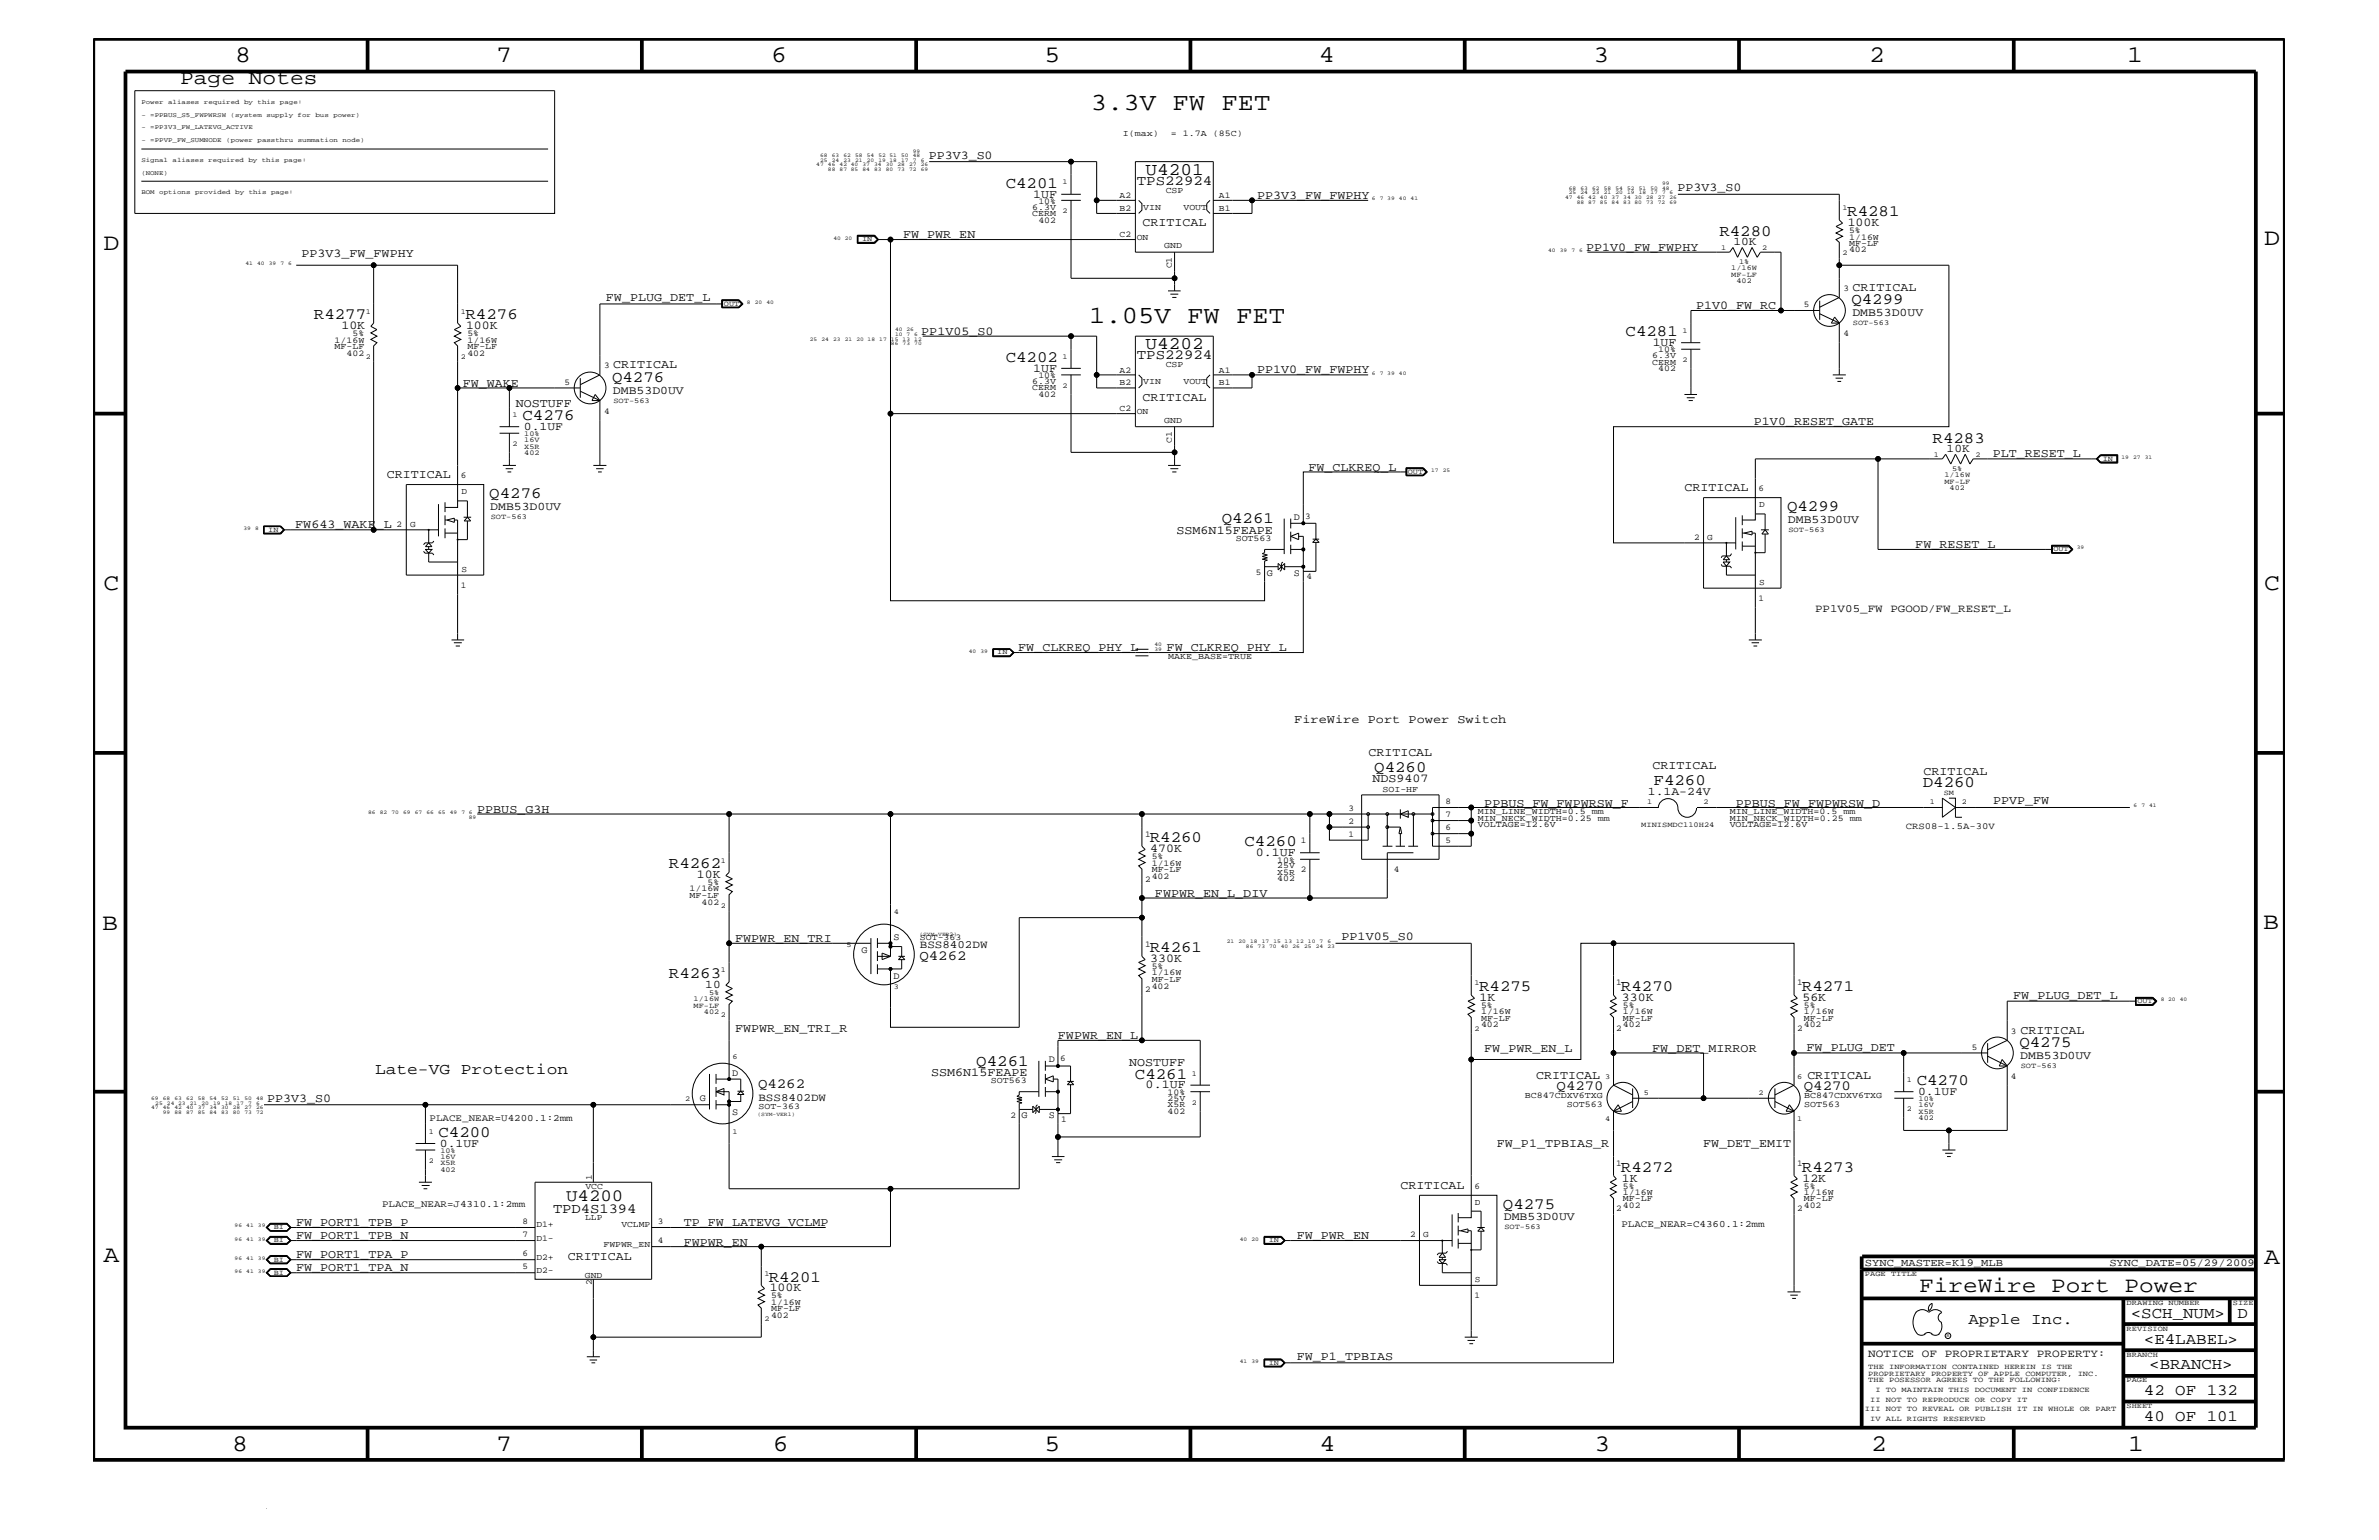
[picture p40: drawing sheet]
<svg xmlns="http://www.w3.org/2000/svg" width="432mm" height="279mm" viewBox="0 0 432 279" stroke-linecap="round" stroke-linejoin="round" font-family="sans-serif">
<defs><g id="words">
<g font-size="4.5">
<text x="198" y="20">3.3V FW FET</text>
<text x="197.7" y="58.6">1.05V FW FET</text>
</g>
<g font-size="4.3">
<text x="42.7" y="11.3">8</text>
<text x="90.1" y="11.3">7</text>
<text x="140" y="11.3">6</text>
<text x="189.6" y="11.3">5</text>
<text x="239.4" y="11.3">4</text>
<text x="289.2" y="11.3">3</text>
<text x="339.3" y="11.3">2</text>
<text x="386.1" y="11.3">1</text>
<text x="18.8" y="45.4">D</text>
<text x="411" y="44.4">D</text>
<text x="18.8" y="107.1">C</text>
<text x="411" y="107">C</text>
<text x="18.5" y="168.7">B</text>
<text x="410.8" y="168.5">B</text>
<text x="18.8" y="229.1">A</text>
<text x="411" y="229.4">A</text>
<text x="42.2" y="263.3">8</text>
<text x="90.1" y="263.3">7</text>
<text x="140.3" y="263.3">6</text>
<text x="189.6" y="263.3">5</text>
<text x="239.5" y="263.3">4</text>
<text x="289.4" y="263.3">3</text>
<text x="339.6" y="263.3">2</text>
<text x="386.2" y="263.3">1</text>
</g>
<text font-size="4" x="348.3" y="234.4">FireWire Port Power</text>
<text font-size="3.7" x="32.7" y="15.3">Page Notes</text>
<g font-size="3.2">
<text x="207.9" y="31.7">U4201</text>
<text x="207.9" y="63.4">U4202</text>
</g>
<text font-size="3.1" x="102.7" y="218">U4200</text>
<g font-size="2.9">
<text x="182.5" y="34.1">C4201</text>
<text x="335.3" y="39.2">R4281</text>
<text x="312.1" y="42.9">R4280</text>
<text x="57" y="57.9">R4277</text>
<text x="84.5" y="57.9">R4276</text>
<text x="336" y="55.2">Q4299</text>
<text x="182.5" y="65.6">C4202</text>
<text x="295.1" y="61">C4281</text>
<text x="111.1" y="69.3">Q4276</text>
<text x="94.8" y="76.2">C4276</text>
<text x="350.8" y="80.3">R4283</text>
<text x="88.8" y="90.4">Q4276</text>
<text x="221.7" y="94.9">Q4261</text>
<text x="324.4" y="92.7">Q4299</text>
<text x="249.4" y="140">Q4260</text>
<text x="300.1" y="142.4">F4260</text>
<text x="349" y="142.9">D4260</text>
<text x="208.7" y="152.9">R4260</text>
<text x="225.9" y="153.5">C4260</text>
<text x="121.4" y="157.5">R4262</text>
<text x="208.7" y="172.7">R4261</text>
<text x="121.4" y="177.5">R4263</text>
<text x="268.5" y="179.8">R4275</text>
<text x="294.2" y="179.8">R4270</text>
<text x="327.1" y="179.8">R4271</text>
<text x="366.5" y="190">Q4275</text>
<text x="68.1" y="194.8">Late-VG Protection</text>
<text x="177.2" y="193.4">Q4261</text>
<text x="206" y="195.8">C4261</text>
<text x="347.9" y="196.9">C4270</text>
<text x="79.6" y="206.3">C4200</text>
<text x="294.2" y="212.6">R4272</text>
<text x="327.1" y="212.6">R4273</text>
<text x="272.8" y="219.3">Q4275</text>
<text x="139.5" y="232.5">R4201</text>
<text x="386.8" y="239.1">&lt;SCH_NUM&gt;</text>
<text x="406.1" y="239.1">D</text>
<text x="357.3" y="240.2">Apple Inc.</text>
<text x="389.1" y="243.8">&lt;E4LABEL&gt;</text>
<text x="390.1" y="248.4">&lt;BRANCH&gt;</text>
<text x="389.1" y="253.2">42 OF 132</text>
<text x="389.1" y="257.8">40 OF 101</text>
</g>
<g font-size="2.5">
<text x="206.3" y="33.6">TPS22924</text>
<text x="206.3" y="65.2">TPS22924</text>
<text x="166.9" y="174.1">Q4262</text>
<text x="137.6" y="197.5">Q4262</text>
<text x="282.5" y="197.7">Q4270</text>
<text x="327.4" y="197.7">Q4270</text>
<text x="100.4" y="220">TPD4S1394</text>
</g>
<g font-size="2.2">
<text x="168.6" y="28.9">PP3V3_S0</text>
<text x="187.5" y="35.8">1UF</text>
<text x="304.5" y="34.7">PP3V3_S0</text>
<text x="207.4" y="41.1">CRITICAL</text>
<text x="228.2" y="36.2">PP3V3_FW_FWPHY</text>
<text x="335.4" y="40.9">100K</text>
<text x="54.7" y="46.7">PP3V3_FW_FWPHY</text>
<text x="163.9" y="43.2">FW_PWR_EN</text>
<text x="287.9" y="45.5">PP1V0_FW_FWPHY</text>
<text x="336.3" y="52.8">CRITICAL</text>
<text x="62" y="59.7">10K</text>
<text x="84.6" y="59.7">100K</text>
<text x="110" y="54.6">FW_PLUG_DET_L</text>
<text x="307.8" y="56.1">P1V0_FW_RC</text>
<text x="167.2" y="60.7">PP1V05_S0</text>
<text x="300" y="62.8">1UF</text>
<text x="84" y="70.1">FW_WAKE</text>
<text x="111.3" y="66.8">CRITICAL</text>
<text x="187.5" y="67.4">1UF</text>
<text x="228.2" y="67.8">PP1V0_FW_FWPHY</text>
<text x="93.6" y="73.9">NOSTUFF</text>
<text x="207.4" y="72.7">CRITICAL</text>
<text x="318.3" y="77.2">P1V0_RESET_GATE</text>
<text x="361.7" y="83">PLT_RESET_L</text>
<text x="70.2" y="86.8">CRITICAL</text>
<text x="237.5" y="85.4">FW_CLKREQ_L</text>
<text x="305.8" y="89.1">CRITICAL</text>
<text x="53.6" y="95.9">FW643_WAKE_L</text>
<text x="213.5" y="96.9">SSM6N15FEAPE</text>
<text x="347.6" y="99.4">FW_RESET_L</text>
<text x="184.8" y="118.1">FW_CLKREQ_PHY_L</text>
<text x="211.8" y="118.1">FW_CLKREQ_PHY_L</text>
<text x="234.9" y="131.3">FireWire Port Power Switch</text>
<text x="248.4" y="137.2">CRITICAL</text>
<text x="249.1" y="141.8">NDS9407</text>
<text x="299.9" y="139.5">CRITICAL</text>
<text x="349.1" y="140.7">CRITICAL</text>
<text x="86.6" y="147.4">PPBUS_G3H</text>
<text x="269.4" y="146.3">PPBUS_FW_FWPWRSW_F</text>
<text x="315" y="146.3">PPBUS_FW_FWPWRSW_D</text>
<text x="361.8" y="145.9">PPVP_FW</text>
<text x="208.8" y="154.6">470K</text>
<text x="227.9" y="155.3">0.1UF</text>
<text x="126.5" y="159.3">10K</text>
<text x="209.6" y="162.7">FWPWR_EN_L_DIV</text>
<text x="133.4" y="170.9">FWPWR_EN_TRI</text>
<text x="243.5" y="170.6">PP1V05_S0</text>
<text x="208.8" y="174.5">330K</text>
<text x="268.6" y="181.6">1K</text>
<text x="294.4" y="181.6">330K</text>
<text x="327.2" y="181.6">56K</text>
<text x="365.4" y="181.2">FW_PLUG_DET_L</text>
<text x="133.4" y="187.3">FWPWR_EN_TRI_R</text>
<text x="192" y="188.5">FWPWR_EN_L</text>
<text x="269.4" y="190.8">FW_PWR_EN_L</text>
<text x="299.9" y="190.8">FW_DET_MIRROR</text>
<text x="327.9" y="190.6">FW_PLUG_DET</text>
<text x="366.7" y="187.6">CRITICAL</text>
<text x="169" y="195.3">SSM6N15FEAPE</text>
<text x="205" y="193.4">NOSTUFF</text>
<text x="207.9" y="197.5">0.1UF</text>
<text x="278.8" y="195.8">CRITICAL</text>
<text x="328" y="195.8">CRITICAL</text>
<text x="48.5" y="200">PP3V3_S0</text>
<text x="271.7" y="208.1">FW_P1_TPBIAS_R</text>
<text x="309.1" y="208.1">FW_DET_EMIT</text>
<text x="254.2" y="215.7">CRITICAL</text>
<text x="294.4" y="214.4">1K</text>
<text x="327.2" y="214.4">12K</text>
<text x="53.8" y="224.8">FW_PORT1_TPB_N</text>
<text x="53.8" y="222.4">FW_PORT1_TPB_P</text>
<text x="124.1" y="226">FWPWR_EN</text>
<text x="124.1" y="222.4">TP_FW_LATEVG_VCLMP</text>
<text x="235.4" y="224.8">FW_PWR_EN</text>
<text x="53.8" y="228.3">FW_PORT1_TPA_P</text>
<text x="53.8" y="230.7">FW_PORT1_TPA_N</text>
<text x="103.1" y="228.5">CRITICAL</text>
<text x="139.7" y="234.3">100K</text>
<text x="235.4" y="246.8">FW_P1_TPBIAS</text>
</g>
<g font-size="2.1">
<text x="314.6" y="44.5">10K</text>
<text x="336.2" y="57.3">DMB53D0UV</text>
<text x="111.3" y="71.5">DMB53D0UV</text>
<text x="95.1" y="78">0.1UF</text>
<text x="353.3" y="82">10K</text>
<text x="89" y="92.6">DMB53D0UV</text>
<text x="324.5" y="94.9">DMB53D0UV</text>
<text x="299.1" y="144.2">1.1A-24V</text>
<text x="128" y="179.2">10</text>
<text x="366.7" y="192.1">DMB53D0UV</text>
<text x="348.1" y="198.7">0.1UF</text>
<text x="79.8" y="208.1">0.1UF</text>
<text x="273" y="221.4">DMB53D0UV</text>
</g>
<g font-size="2">
<text x="329.4" y="111">PP1V05_FW PGOOD/FW_RESET_L</text>
<text x="167" y="172.1">BSS8402DW</text>
<text x="137.7" y="199.7">BSS8402DW</text>
<text x="339.1" y="246.2">NOTICE OF PROPRIETARY PROPERTY:</text>
</g>
<g font-size="1.9">
<text x="338.5" y="229.7">SYNC_MASTER=K19_MLB</text>
<text x="382.9" y="229.7">SYNC_DATE=05/29/2009</text>
</g>
<g font-size="1.8">
<text x="234.8" y="94.3">D</text>
<text x="229.9" y="104.5">G</text>
<text x="234.8" y="104.5">S</text>
<text x="156.3" y="172.9">G</text>
<text x="162.2" y="170.5">S</text>
<text x="162.2" y="177.6">D</text>
<text x="132.9" y="195.2">D</text>
<text x="190.4" y="192.7">D</text>
<text x="78" y="203.3">PLACE_NEAR=U4200.1:2mm</text>
<text x="127" y="199.8">G</text>
<text x="132.9" y="202.2">S</text>
<text x="185.4" y="202.9">G</text>
<text x="190.4" y="202.9">S</text>
<text x="69.3" y="219">PLACE_NEAR=J4310.1:2mm</text>
<text x="294.3" y="222.6">PLACE_NEAR=C4360.1:2mm</text>
</g>
<text font-size="1.7" x="345.9" y="150.4">CRS08-1.5A-30V</text>
<g font-size="1.6">
<text x="203.8" y="24.7">I(max)</text>
<text x="212.5" y="24.7">= 1.7A (85C)</text>
<text x="203.2" y="35.9">A2</text>
<text x="211.6" y="35">CSP</text>
<text x="221.2" y="35.9">A1</text>
<text x="187.4" y="39.2">CERM</text>
<text x="187.4" y="38">6.3V</text>
<text x="188.5" y="36.9">10%</text>
<text x="188.5" y="40.4">402</text>
<text x="203.2" y="38.3">B2</text>
<text x="207.5" y="38">VIN</text>
<text x="214.8" y="38">VOUT</text>
<text x="221.2" y="38.3">B1</text>
<text x="203.2" y="43">C2</text>
<text x="206.3" y="43.5">ON</text>
<text x="211.3" y="45.1">GND</text>
<text x="335.6" y="43.5">1/16W</text>
<text x="335.6" y="44.6">MF-LF</text>
<text x="335.6" y="42.3">5%</text>
<text x="335.6" y="45.7">402</text>
<text x="212.7" y="48.7" transform="rotate(-90 212.7 48.7)">C1</text>
<text x="334.6" y="52.8">3</text>
<text x="327.4" y="55.7">5</text>
<text x="60.7" y="62.2">1/16W</text>
<text x="60.7" y="63.4">MF-LF</text>
<text x="62.9" y="64.5">402</text>
<text x="64" y="61">5%</text>
<text x="84.8" y="61">5%</text>
<text x="84.8" y="62.2">1/16W</text>
<text x="84.8" y="63.4">MF-LF</text>
<text x="84.8" y="64.5">402</text>
<text x="299.9" y="65">6.3V</text>
<text x="301" y="64">10%</text>
<text x="334.6" y="61">4</text>
<text x="102.4" y="69.8">5</text>
<text x="109.6" y="66.8">3</text>
<text x="187.4" y="70.8">CERM</text>
<text x="187.4" y="69.6">6.3V</text>
<text x="188.5" y="68.6">10%</text>
<text x="188.5" y="72">402</text>
<text x="203.2" y="67.6">A2</text>
<text x="203.2" y="69.9">B2</text>
<text x="207.5" y="69.6">VIN</text>
<text x="211.6" y="66.7">CSP</text>
<text x="214.8" y="69.6">VOUT</text>
<text x="221.2" y="67.6">A1</text>
<text x="221.2" y="69.9">B1</text>
<text x="299.9" y="66.2">CERM</text>
<text x="301" y="67.3">402</text>
<text x="109.6" y="75">4</text>
<text x="203.2" y="74.6">C2</text>
<text x="206.3" y="75">ON</text>
<text x="211.3" y="76.7">GND</text>
<text x="212.7" y="80.3" transform="rotate(-90 212.7 80.3)">C1</text>
<text x="83.7" y="86.8">6</text>
<text x="83.7" y="89.7">D</text>
<text x="319.2" y="89.1">6</text>
<text x="72" y="95.5">2</text>
<text x="74.4" y="95.5">G</text>
<text x="236.9" y="94.2">3</text>
<text x="319.3" y="92.1">D</text>
<text x="224.3" y="98.2">SOT563</text>
<text x="307.5" y="97.9">2</text>
<text x="309.9" y="97.9">G</text>
<text x="83.7" y="106.6">1</text>
<text x="83.7" y="103.7">S</text>
<text x="227.9" y="104.3">5</text>
<text x="237.2" y="105">4</text>
<text x="319.3" y="106.1">S</text>
<text x="319.2" y="109">1</text>
<text x="212" y="119.6">MAKE_BASE=TRUE</text>
<text x="250.9" y="143.6">SOI-HF</text>
<text x="244.8" y="149.5">2</text>
<text x="244.8" y="147.1">3</text>
<text x="262.4" y="148.3">7</text>
<text x="262.4" y="145.9">8</text>
<text x="268.2" y="147.7">MIN_LINE_WIDTH=0.5 mm</text>
<text x="268.2" y="148.9">MIN_NECK_WIDTH=0.25 mm</text>
<text x="313.9" y="148.9">MIN_NECK_WIDTH=0.25 mm</text>
<text x="313.9" y="147.7">MIN_LINE_WIDTH=0.5 mm</text>
<text x="207.9" y="151.8">1</text>
<text x="209" y="155.9">5%</text>
<text x="236.1" y="152.9">1</text>
<text x="244.8" y="151.8">1</text>
<text x="262.4" y="152.9">5</text>
<text x="262.4" y="150.7">6</text>
<text x="268.2" y="150.1">VOLTAGE=12.6V</text>
<text x="313.9" y="150.1">VOLTAGE=12.6V</text>
<text x="125.1" y="161.7">1/16W</text>
<text x="128.4" y="160.6">5%</text>
<text x="207.9" y="160">2</text>
<text x="209" y="158.3">MF-LF</text>
<text x="209" y="157.1">1/16W</text>
<text x="209" y="159.5">402</text>
<text x="231.8" y="156.5">10%</text>
<text x="231.8" y="158.7">X5R</text>
<text x="231.8" y="157.5">25V</text>
<text x="231.8" y="159.9">402</text>
<text x="236.1" y="158.3">2</text>
<text x="253" y="158.3">4</text>
<text x="125.1" y="162.9">MF-LF</text>
<text x="127.3" y="164.1">402</text>
<text x="167" y="170.5">SOT-363</text>
<text x="207.9" y="171.7">1</text>
<text x="207.9" y="179.9">2</text>
<text x="209" y="177">1/16W</text>
<text x="209" y="178.2">MF-LF</text>
<text x="209" y="179.4">402</text>
<text x="209" y="175.8">5%</text>
<text x="293.4" y="178.8">1</text>
<text x="326.2" y="178.8">1</text>
<text x="268.8" y="184">1/16W</text>
<text x="268.8" y="185.2">MF-LF</text>
<text x="268.8" y="182.8">5%</text>
<text x="294.6" y="185.2">MF-LF</text>
<text x="294.6" y="182.8">5%</text>
<text x="294.6" y="184">1/16W</text>
<text x="327.4" y="184">1/16W</text>
<text x="327.4" y="182.8">5%</text>
<text x="327.4" y="185.2">MF-LF</text>
<text x="268.8" y="186.4">402</text>
<text x="293.4" y="187">2</text>
<text x="294.6" y="186.4">402</text>
<text x="326.2" y="187">2</text>
<text x="327.4" y="186.4">402</text>
<text x="357.9" y="190.4">5</text>
<text x="365" y="187.6">3</text>
<text x="179.8" y="196.5">SOT563</text>
<text x="192.4" y="192.6">6</text>
<text x="365" y="195.8">4</text>
<text x="137.7" y="201.3">SOT-363</text>
<text x="183.4" y="202.8">2</text>
<text x="192.6" y="203.5">1</text>
<text x="211.9" y="202">402</text>
<text x="211.9" y="199.8">25V</text>
<text x="211.9" y="200.9">X5R</text>
<text x="211.9" y="198.7">10%</text>
<text x="276.8" y="199.2">BC847CDXV6TXG</text>
<text x="284.4" y="200.8">SOT563</text>
<text x="327.5" y="200.8">SOT563</text>
<text x="327.5" y="199.2">BC847CDXV6TXG</text>
<text x="106.3" y="215.7">VCC</text>
<text x="107.4" y="214.2" transform="rotate(-90 107.4 214.2)">1</text>
<text x="267.6" y="215.7">6</text>
<text x="293.4" y="211.5">1</text>
<text x="294.6" y="215.7">5%</text>
<text x="326.2" y="211.5">1</text>
<text x="327.4" y="215.7">5%</text>
<text x="106.2" y="221.4">LLP</text>
<text x="267.7" y="218.6">D</text>
<text x="293.4" y="219.7">2</text>
<text x="294.6" y="218">MF-LF</text>
<text x="294.6" y="219.1">402</text>
<text x="294.6" y="216.9">1/16W</text>
<text x="326.2" y="219.7">2</text>
<text x="327.4" y="216.9">1/16W</text>
<text x="327.4" y="218">MF-LF</text>
<text x="327.4" y="219.1">402</text>
<text x="94.8" y="224.5">7</text>
<text x="94.8" y="222.1">8</text>
<text x="94.8" y="228">6</text>
<text x="97.4" y="225.1">D1-</text>
<text x="97.4" y="222.7">D1+</text>
<text x="109.6" y="226.2">FWPWR_EN</text>
<text x="112.8" y="222.7">VCLMP</text>
<text x="119.4" y="225.6">4</text>
<text x="119.4" y="222.1">3</text>
<text x="255.9" y="224.5">2</text>
<text x="258.3" y="224.5">G</text>
<text x="94.8" y="230.3">5</text>
<text x="97.4" y="230.9">D2-</text>
<text x="97.4" y="228.5">D2+</text>
<text x="106.2" y="231.8">GND</text>
<text x="107.4" y="233.1" transform="rotate(-90 107.4 233.1)">2</text>
<text x="267.7" y="232.6">S</text>
<text x="140" y="239.1">402</text>
<text x="140" y="237.9">MF-LF</text>
<text x="140" y="236.8">1/16W</text>
<text x="140" y="235.6">5%</text>
<text x="267.6" y="235.5">1</text>
</g>
<g font-size="1.4">
<text x="192.9" y="33.5">1</text>
<text x="192.9" y="38.7">2</text>
<text x="334.4" y="38.1">1</text>
<text x="156.5" y="43.8">IN</text>
<text x="312.4" y="45.4">1</text>
<text x="315.6" y="47.9">1%</text>
<text x="319.9" y="45.4">2</text>
<text x="334.4" y="46.3">2</text>
<text x="314.2" y="50.2">MF-LF</text>
<text x="314.2" y="49.1">1/16W</text>
<text x="315.2" y="51.4">402</text>
<text x="66.4" y="56.9">1</text>
<text x="83.7" y="56.9">1</text>
<text x="131.4" y="55.5">OUT</text>
<text x="336.3" y="59">SOT-563</text>
<text x="66.4" y="65.1">2</text>
<text x="83.7" y="65.1">2</text>
<text x="192.9" y="65.1">1</text>
<text x="305.4" y="60.4">1</text>
<text x="305.4" y="65.6">2</text>
<text x="192.9" y="70.4">2</text>
<text x="93" y="75.6">1</text>
<text x="111.3" y="73.1">SOT-563</text>
<text x="93" y="80.9">2</text>
<text x="95.2" y="82.6">402</text>
<text x="95.2" y="81.4">X5R</text>
<text x="95.2" y="80.2">16V</text>
<text x="95.2" y="79.2">10%</text>
<text x="351" y="82.9">1</text>
<text x="358.6" y="82.9">2</text>
<text x="381.7" y="83.6">IN</text>
<text x="255.5" y="86">OUT</text>
<text x="352.9" y="86.6">1/16W</text>
<text x="352.9" y="87.7">MF-LF</text>
<text x="353.9" y="88.8">402</text>
<text x="354.3" y="85.4">5%</text>
<text x="89.1" y="94.2">SOT-563</text>
<text x="48.7" y="96.5">IN</text>
<text x="324.6" y="96.5">SOT-563</text>
<text x="372.7" y="100">OUT</text>
<text x="181" y="118.7">IN</text>
<text x="299" y="145.9">1</text>
<text x="309.2" y="145.9">2</text>
<text x="350.3" y="145.9">1</text>
<text x="352.8" y="144.2">SM</text>
<text x="356.1" y="145.9">2</text>
<text x="297.9" y="150.1">MINISMDC110H24</text>
<text x="130.8" y="156.5">1</text>
<text x="130.8" y="164.7">2</text>
<text x="162.2" y="165.9">4</text>
<text x="153.7" y="171.7">5</text>
<text x="130.8" y="176.4">1</text>
<text x="162.2" y="179.4">3</text>
<text x="267.6" y="178.8">1</text>
<text x="125.9" y="182.8">MF-LF</text>
<text x="125.9" y="181.6">1/16W</text>
<text x="127.8" y="184">402</text>
<text x="128.7" y="180.5">5%</text>
<text x="130.8" y="184.6">2</text>
<text x="387.9" y="182.1">OUT</text>
<text x="267.6" y="187">2</text>
<text x="132.9" y="192.2">6</text>
<text x="216.3" y="195.2">1</text>
<text x="291.3" y="195.8">3</text>
<text x="326.2" y="195.8">6</text>
<text x="346.1" y="196.3">1</text>
<text x="366.8" y="193.7">SOT-563</text>
<text x="124.4" y="199.8">2</text>
<text x="216.3" y="200.4">2</text>
<text x="291.3" y="203.4">4</text>
<text x="298.4" y="198.7">5</text>
<text x="319.2" y="198.7">2</text>
<text x="326.2" y="203.4">1</text>
<text x="346.1" y="201.6">2</text>
<text x="348.2" y="200.9">16V</text>
<text x="348.2" y="202">X5R</text>
<text x="348.2" y="203.2">402</text>
<text x="348.2" y="199.8">10%</text>
<text x="77.8" y="205.7">1</text>
<text x="79.9" y="209.2">10%</text>
<text x="132.9" y="205.7">1</text>
<text x="77.8" y="210.9">2</text>
<text x="79.9" y="210.3">16V</text>
<text x="79.9" y="211.4">X5R</text>
<text x="79.9" y="212.6">402</text>
<text x="49.7" y="225.4">BI</text>
<text x="49.7" y="223">BI</text>
<text x="230.3" y="225.4">IN</text>
<text x="273" y="223">SOT-563</text>
<text x="49.7" y="231.3">BI</text>
<text x="49.7" y="228.9">BI</text>
<text x="138.8" y="231.5">1</text>
<text x="338.5" y="231.5">PAGE</text>
<text x="343.2" y="231.5">TITLE</text>
<text x="138.8" y="239.7">2</text>
<text x="386" y="236.8">DRAWING</text>
<text x="393.6" y="236.8">NUMBER</text>
<text x="405.3" y="236.8">SIZE</text>
<text x="386" y="241.4">REVISION</text>
<text x="230.3" y="247.7">IN</text>
<text x="339.1" y="250.8">THE</text>
<text x="339.1" y="248.4">THE</text>
<text x="339.1" y="249.6">PROPRIETARY</text>
<text x="342.9" y="250.8">POSESSOR</text>
<text x="342.9" y="248.4">INFORMATION</text>
<text x="350.5" y="249.6">PROPERTY</text>
<text x="351.4" y="250.8">AGREES</text>
<text x="354.3" y="248.4">CONTAINED</text>
<text x="358.1" y="250.8">TO</text>
<text x="359.1" y="249.6">OF</text>
<text x="360.9" y="250.8">THE</text>
<text x="361.9" y="249.6">APPLE</text>
<text x="363.8" y="248.4">HEREIN</text>
<text x="364.7" y="250.8">FOLLOWING:</text>
<text x="367.6" y="249.6">COMPUTER,</text>
<text x="370.5" y="248.4">IS</text>
<text x="373.3" y="248.4">THE</text>
<text x="377.1" y="249.6">INC.</text>
<text x="386" y="246.2">BRANCH</text>
<text x="386" y="250.8">PAGE</text>
<text x="338.5" y="256.1">III</text>
<text x="339.4" y="257.8">IV ALL</text>
<text x="339.4" y="254.3">II</text>
<text x="340.4" y="252.6">I</text>
<text x="342.3" y="252.6">TO</text>
<text x="342.3" y="254.3">NOT</text>
<text x="342.3" y="256.1">NOT</text>
<text x="345.1" y="252.6">MAINTAIN</text>
<text x="346.1" y="257.8">RIGHTS</text>
<text x="346.1" y="254.3">TO</text>
<text x="346.1" y="256.1">TO</text>
<text x="349" y="254.3">REPRODUCE</text>
<text x="349" y="256.1">REVEAL</text>
<text x="352.7" y="257.8">RESERVED</text>
<text x="353.7" y="252.6">THIS</text>
<text x="355.6" y="256.1">OR</text>
<text x="358.4" y="252.6">DOCUMENT</text>
<text x="358.5" y="254.3">OR</text>
<text x="358.5" y="256.1">PUBLISH</text>
<text x="361.3" y="254.3">COPY</text>
<text x="366.1" y="254.3">IT</text>
<text x="366.1" y="256.1">IT</text>
<text x="367" y="252.6">IN</text>
<text x="368.9" y="256.1">IN</text>
<text x="369.8" y="252.6">CONFIDENCE</text>
<text x="371.8" y="256.1">WHOLE</text>
<text x="377.5" y="256.1">OR</text>
<text x="380.3" y="256.1">PART</text>
<text x="386" y="255.5">SHEET</text>
</g>
<g font-size="1.2">
<text x="25.7" y="23.5">- =PP3V3_FW_LATEVG_ACTIVE</text>
<text x="25.7" y="21.2">- =PPBUS_S5_FWPWRSW (system supply for bus power)</text>
<text x="25.7" y="18.8">Power aliases required by this page:</text>
<text x="25.7" y="29.3">Signal aliases required by this page:</text>
<text x="25.7" y="25.9">- =PPVP_FW_SUMNODE (power passthru summation node)</text>
<text x="25.7" y="35.2">BOM options provided by this page:</text>
<text x="25.7" y="31.7">(NONE)</text>
</g>
<g font-size="1">
<text x="148.8" y="28.5">68</text>
<text x="148.8" y="29.3">25</text>
<text x="151" y="28.5">63</text>
<text x="151" y="29.3">24</text>
<text x="153.1" y="28.5">62</text>
<text x="153.1" y="29.3">23</text>
<text x="155.2" y="28.5">58</text>
<text x="155.2" y="29.3">21</text>
<text x="157.3" y="28.5">54</text>
<text x="157.3" y="29.3">20</text>
<text x="159.4" y="28.5">52 51</text>
<text x="159.4" y="29.3">19 18</text>
<text x="163.6" y="28.5">50</text>
<text x="163.6" y="29.3">17</text>
<text x="165.7" y="27.7">99</text>
<text x="165.7" y="28.5">48</text>
<text x="165.7" y="29.3">7</text>
<text x="167.1" y="29.3">6</text>
<text x="148.2" y="30.2">47</text>
<text x="150.3" y="31">88</text>
<text x="150.3" y="30.2">46</text>
<text x="152.4" y="31">87 85</text>
<text x="152.4" y="30.2">42 40</text>
<text x="156.5" y="31">84</text>
<text x="156.5" y="30.2">37</text>
<text x="158.7" y="31">83</text>
<text x="158.7" y="30.2">34</text>
<text x="160.8" y="31">80</text>
<text x="160.8" y="30.2">30</text>
<text x="162.9" y="31">73</text>
<text x="162.9" y="30.2">28</text>
<text x="165" y="31">72</text>
<text x="165" y="30.2">27</text>
<text x="167.1" y="31">69</text>
<text x="167.1" y="30.2">26</text>
<text x="284.7" y="35.2">25</text>
<text x="284.7" y="34.4">68</text>
<text x="286.9" y="35.2">24</text>
<text x="286.9" y="34.4">63</text>
<text x="289" y="35.2">23</text>
<text x="289" y="34.4">62</text>
<text x="291.1" y="35.2">21</text>
<text x="291.1" y="34.4">58</text>
<text x="293.2" y="35.2">20</text>
<text x="293.2" y="34.4">54</text>
<text x="295.3" y="35.2">19</text>
<text x="295.3" y="34.4">52</text>
<text x="297.4" y="35.2">18</text>
<text x="297.4" y="34.4">51</text>
<text x="299.6" y="35.2">17</text>
<text x="299.6" y="34.4">50</text>
<text x="301.7" y="33.6">99</text>
<text x="301.7" y="35.2">7 6</text>
<text x="301.7" y="34.4">48</text>
<text x="249" y="36.4">6</text>
<text x="250.4" y="36.4">7 39</text>
<text x="253.9" y="36.4">40</text>
<text x="256" y="36.4">41</text>
<text x="284.1" y="36.1">47</text>
<text x="286.2" y="36.1">46</text>
<text x="286.2" y="36.9">88</text>
<text x="288.3" y="36.1">42</text>
<text x="288.3" y="36.9">87</text>
<text x="290.4" y="36.1">40</text>
<text x="290.4" y="36.9">85</text>
<text x="292.5" y="36.1">37</text>
<text x="292.5" y="36.9">84</text>
<text x="294.6" y="36.1">34 30</text>
<text x="294.6" y="36.9">83 80</text>
<text x="298.8" y="36.1">28</text>
<text x="298.8" y="36.9">73</text>
<text x="300.9" y="36.1">27</text>
<text x="300.9" y="36.9">72</text>
<text x="303" y="36.1">26</text>
<text x="303" y="36.9">69</text>
<text x="151.3" y="43.5">40 20</text>
<text x="281" y="45.7">40</text>
<text x="283.1" y="45.7">39</text>
<text x="285.2" y="45.7">7 6</text>
<text x="44.5" y="48.1">41</text>
<text x="46.7" y="48.1">40</text>
<text x="48.8" y="48.1">39</text>
<text x="50.9" y="48.1">7</text>
<text x="52.3" y="48.1">6</text>
<text x="135.6" y="55.1">8</text>
<text x="137" y="55.1">20</text>
<text x="139.1" y="55.1">40</text>
<text x="147" y="61.8">25</text>
<text x="149.1" y="61.8">24</text>
<text x="151.2" y="61.8">23</text>
<text x="153.3" y="61.8">21</text>
<text x="155.4" y="61.8">20 18</text>
<text x="159.6" y="61.8">17</text>
<text x="161.7" y="61.8">15</text>
<text x="161.7" y="62.7">86</text>
<text x="162.5" y="61">10 7</text>
<text x="162.5" y="60.1">40 26</text>
<text x="163.8" y="61.8">13</text>
<text x="163.8" y="62.7">73</text>
<text x="165.9" y="61">6</text>
<text x="165.9" y="61.8">12</text>
<text x="165.9" y="62.7">70</text>
<text x="249" y="68">6</text>
<text x="250.4" y="68">7 39</text>
<text x="253.9" y="68">40</text>
<text x="385.1" y="83.3">19</text>
<text x="387.2" y="83.3">27</text>
<text x="389.3" y="83.3">31</text>
<text x="259.8" y="85.6">17</text>
<text x="261.9" y="85.6">25</text>
<text x="44.2" y="96.1">39</text>
<text x="46.3" y="96.1">8</text>
<text x="376.9" y="99.7">39</text>
<text x="175.9" y="118.4">40</text>
<text x="178" y="118.4">39</text>
<text x="209.5" y="118.1">39</text>
<text x="209.5" y="117.3">40</text>
<text x="66.8" y="147.7">86</text>
<text x="68.9" y="147.7">82</text>
<text x="71" y="147.7">70</text>
<text x="73.2" y="147.7">69</text>
<text x="75.3" y="147.7">67</text>
<text x="77.4" y="147.7">66</text>
<text x="79.5" y="147.7">65</text>
<text x="81.6" y="147.7">49</text>
<text x="83.7" y="147.7">7 6</text>
<text x="85.1" y="148.5">89</text>
<text x="387.3" y="146.5">6</text>
<text x="388.7" y="146.5">7 41</text>
<text x="166.9" y="169.9">(SYM-VER2)</text>
<text x="222.7" y="171.1">21</text>
<text x="224.8" y="171.1">20</text>
<text x="226.1" y="172">86</text>
<text x="226.9" y="171.1">18</text>
<text x="228.3" y="172">73</text>
<text x="229" y="171.1">17</text>
<text x="230.4" y="172">70</text>
<text x="231.1" y="171.1">15 13</text>
<text x="232.5" y="172">40</text>
<text x="234.6" y="172">26</text>
<text x="235.3" y="171.1">12</text>
<text x="236.7" y="172">25</text>
<text x="237.4" y="171.1">10</text>
<text x="238.8" y="172">24</text>
<text x="239.5" y="171.1">7</text>
<text x="241" y="172">23</text>
<text x="241" y="171.1">6</text>
<text x="392.2" y="181.6">8 20</text>
<text x="395.6" y="181.6">40</text>
<text x="27.4" y="199.6">69</text>
<text x="27.4" y="201.3">47</text>
<text x="28.2" y="200.4">25</text>
<text x="29.5" y="202.1">99</text>
<text x="29.5" y="199.6">68</text>
<text x="29.5" y="201.3">46</text>
<text x="30.3" y="200.4">24 23</text>
<text x="31.7" y="202.1">88</text>
<text x="31.7" y="199.6">63</text>
<text x="31.7" y="201.3">42</text>
<text x="33.8" y="202.1">87</text>
<text x="33.8" y="199.6">62</text>
<text x="33.8" y="201.3">40</text>
<text x="34.5" y="200.4">21</text>
<text x="35.9" y="202.1">85</text>
<text x="35.9" y="199.6">58</text>
<text x="35.9" y="201.3">37</text>
<text x="36.6" y="200.4">20</text>
<text x="38" y="202.1">84</text>
<text x="38" y="199.6">54</text>
<text x="38" y="201.3">34</text>
<text x="38.7" y="200.4">19</text>
<text x="40.1" y="202.1">83</text>
<text x="40.1" y="199.6">52</text>
<text x="40.1" y="201.3">30</text>
<text x="40.8" y="200.4">18</text>
<text x="42.2" y="202.1">80</text>
<text x="42.2" y="199.6">51</text>
<text x="42.2" y="201.3">28</text>
<text x="42.9" y="200.4">17</text>
<text x="44.4" y="202.1">73</text>
<text x="44.4" y="199.6">50</text>
<text x="44.4" y="201.3">27</text>
<text x="45" y="200.4">7</text>
<text x="46.5" y="202.1">72</text>
<text x="46.5" y="199.6">48</text>
<text x="46.5" y="200.4">6</text>
<text x="46.5" y="201.3">26</text>
<text x="137.5" y="202.6">(SYM-VER1)</text>
<text x="42.6" y="225.1">96</text>
<text x="42.6" y="222.7">96</text>
<text x="44.7" y="225.1">41</text>
<text x="44.7" y="222.7">41</text>
<text x="46.8" y="225.1">39</text>
<text x="46.8" y="222.7">39</text>
<text x="225" y="225.1">40</text>
<text x="227.2" y="225.1">20</text>
<text x="42.6" y="230.9">96</text>
<text x="42.6" y="228.5">96</text>
<text x="44.7" y="230.9">41</text>
<text x="44.7" y="228.5">41</text>
<text x="46.8" y="230.9">39</text>
<text x="46.8" y="228.5">39</text>
<text x="225" y="247.3">41</text>
<text x="227.2" y="247.3">39</text>
</g>
<text font-size=".9" x="353.3" y="242.6">R</text>
</g></defs>
<g fill="none" stroke="#000" stroke-width=".18">
<path d="M24.5 16.5h76.2v22.2h-76.2zM25.7 27h73.8M25.7 32.9h73.8M168.7 29.3h30.4v7.1h7M192.6 36.4h3.6M192.6 35.2h3.6M194.4 29.3v5.9M194.4 36.4v14.1h18.8M199.1 36.4v2.3h7M206.1 29.3h14.1v16.4h-14.1zM206.7 36.4l.6 .5v1.2l-.6 .6M219.6 36.4l-.6 .5v1.2l.6 .6"/>
<path d="M220.2 36.4h28.1M227.2 36.4v2.3h-7M304.5 35.2h29.3v4.7l.6 .6-1.2 .6 1.2 .6-1.2 .6 1.2 .6-1.2 .6 .6 .5v4.1M53.8 48.1h14v10.5l-.5 .6 1.1 .6-1.1 .6 1.1 .6-1.1 .6 1.1 .6-.6 .6v33.3M67.8 48.1h15.3v10.5l.6 .6-1.2 .6 1.2 .6-1.2 .6 1.2 .6-1.2 .6 .6 .6v7.6h9.4M131 54.4h3.1l.8 .7-.8 .7h-3.1zM131.1 55.1h-22.2v12.9l-3.6 1.8M131.1 55.7v-1.1h2.9l.6 .5-.6 .6M134.1 54.5l.6 .6-.6 .6h-3M134.1 54.5l.7 .6-.7 .7M134.1 54.5h-3v1.3M155.6 42.7h3.2l.6 .8-.6 .6h-3.2z"/>
<path d="M155.7 42.8h3l.6 .7-.6 .6h-3zM155.7 42.9h3l.6 .6M159.3 43.5h46.8M159.3 43.5l-.6 .5h-3M161.6 43.5v31.5h44.5M212 52.8h2.3M212.4 53.4h1.5M212.8 54h.7M213.2 45.7v7.1M288.1 45.7h25.8l.6-.8 .9 1.8 .8-1.8 1 1.8 .8-1.8 .9 1.8 .6-1h3.8v10.6M330.3 56.9l3.5 1.7v9.4M330.3 55.7l3.5-1.7v-5.9h19.9v29.3h-60.8v21.1h22.1"/>
<path d="M330.3 56.3h-23.4v5.9M330.3 54.6v3.4M333 57.5l.8 1.1h-1.4zM83.1 70.4v21.7h-2.3M90.7 78.6h3.5M90.7 77.4h3.5M92.5 78.6v5.8M105.3 71l3.6 1.7v11.7M105.3 70.4h-12.8v7M105.3 68.6v3.6M108 71.6l.9 1.1h-1.5zM161.6 75v34h67.9v-7.2l.5-.2-.9-.1 .9-.3-.9-.2 .9-.3-.9-.3 .4-.1v-.6h3.6"/>
<path d="M167.5 61h31.6v7h7M192.6 68h3.6M192.6 66.8h3.6M194.4 61v5.8M194.4 68v14.1h18.8M199.1 68v2.4h7M206.1 61h14.1v16.4h-14.1zM206.7 68l.6 .6v1.2l-.6 .6M213.2 77.4v7M219.6 68l-.6 .6v1.2l.6 .6M220.2 68h28.1M227.2 68v2.4h-7"/>
<path d="M305.1 63.4h3.5M305.1 62.2h3.5M305.7 71.6h2.3M306.2 72.2h1.4M306.5 72.7h.8M306.9 63.4v8.2M332.7 68h2.3M333.2 68.6h1.3M333.5 69.2h.7M47.8 95.4h3.2l.6 .7-.6 .8h-3.2zM50.9 95.5h-3v1.3M50.9 95.4l.7 .7"/>
<path d="M50.9 95.5l.7 .6M50.9 95.5l.6 .6M51.5 96.1l-.6 .6h-3M51.5 96.1h28.1M51.6 96.1l-.7 .7h-3.1M73.7 87.9h14.1v16.4h-14.1zM77.2 99.7h1.2l-.6 .7zM77.8 96.1v2.4l.6 .7h-1.2l.6-.7M77.8 99.2v.5M78.7 98.2l-.2 .3h-1.4l-.2 .3M79.6 91.5v5.8M80.8 96.7h2.3"/>
<path d="M80.8 94.3h.3M80.8 91.1v1.8M80.8 93.5v1.8M80.8 95.9v1.7M81.1 94.3l1.4-.3v.8zM82.5 94.3h.6v21.8M83.1 90.9h1.7v2.9M84.2 93.8h1.3M84.8 93.8l.6 .7h-1.2zM84.8 94.5v3.4h-1.7M91.3 84.4h2.3M91.8 85h1.3"/>
<path d="M92.1 85.6h.7M107.7 84.4h2.4M108.2 85h1.4M108.5 85.6h.7M212 84.4h2.3M212.4 85h1.5M212.8 85.6h.7M233.1 94.1v6.4M234.3 94.9h4.5v2.9M234.3 94.1v1.8M234.3 96.5v1.7M234.3 98.8v1.7"/>
<path d="M234.3 99.7h2.3M234.3 97.3l1.4-.6v1.2zM235.7 97.3h.9v21.1h-52.7M238.3 97.8h1.1M238.8 97.8l.6 .6h-1.1zM238.8 98.4v5.3h-2.2v-.1M255.2 84.9h3.1l.8 .7-.8 .7h-3.1zM255.4 85.6h-18.8v9.3M255.4 86.2v-1.2h2.8l.6 .6-.6 .6M258.3 84.9l.6 .7-.6 .6h-3M258.3 84.9l.7 .7-.7 .7M258.3 84.9h-3v1.4"/>
<path d="M309.2 90.3h14.1v16.4h-14.1zM313.4 98.5v2.4l.5 .6h-1.1l.6-.6M315 93.8v5.9M316.2 96.7h.4M316.2 93.5v1.8M316.2 95.9v1.7M316.2 98.2v1.7M316.2 99.1h2.4M316.6 96.7l1.4-.3v.7zM318 96.7h.6v19.4M318.6 93.2h1.8v2.9M319.6 96.1h1.5"/>
<path d="M320.4 96.1l.6 .8h-1.2zM320.4 96.9v3.4h-1.8M340.9 83.3v16.4h31.6M372.4 98.9h3.1l.8 .8-.8 .7h-3.1zM372.4 99h3.1l.7 .7-.7 .7M372.4 99v1.3h3M375.4 99l.7 .7-.7 .6M380.5 83.3l.8-.8h3.1v1.5h-3.1zM380.7 83.3h-22.6l-.6 .9-.8-1.8-.8 1.8-1-1.8-.8 1.8-1-1.8-.5 .9h-34v11h-2.4M380.7 83.3l.6 .5h3M381.3 82.6h3v1.3h-3l-.7-.6zM384.2 82.7v1.1"/>
<path d="M384.3 82.7h-3l-.6 .6M76.9 100l.2 .4h1.4l.2 .3M77.8 100.4v1.6h5.3M82 116.1h2.2M82.4 116.6h1.4M82.7 117.2h.8M180.2 117.7h3.1l.8 .7-.8 .8h-3.1zM180.3 117.7v1.4h3M180.3 117.8h3l.6 .6M180.3 117.8v1.2h3l.6-.6M183.3 117.7l.7 .7-.7 .7M183.9 118.4l-.6 .7"/>
<path d="M206.1 119h2.3M206.1 117.8h2.3M229.6 102.7l-.1 .1h2.5M232 102.2v1.2l1.2-1.2v1.2zM232.8 102l-.2 .2v1.2l-.3 .3M233.2 102.8h3.4M312.4 102.4l.2 .3h1.4l.3 .4M312.8 102h1.1l-.5 .7zM313.4 101.5v.5M313.4 102.7v1.6h5.2M314.3 100.4l-.3 .5h-1.4l-.2 .3M317.4 116.1h2.4"/>
<path d="M317.9 116.6h1.4M318.3 117.2h.6M372.5 100.3v-1.2h2.9l.6 .6-.6 .6M86.6 147.7h45.7M161.6 147.7h45.7v5.8l.6 .6-1.2 .6 1.2 .6-1.2 .6 1.2 .6-1.2 .6 .6 .6v15.8l.6 .6-1.2 .5 1.2 .6-1.2 .6 1.2 .6-1.2 .6 .6 .6v11.2h10.5v8.1M207.3 147.7h34M236 155.9h3.5M236 154.7h3.5M237.7 147.7v7M247.1 144.2h14.1v11.7h-14.1zM248.3 147.7v4.7h-7v-2.3M251 153.5h1.7"/>
<path d="M251.8 147.7v5.8M251.8 150.1h2.4M253.3 153.5h1.7M254.2 147.7l1.4-.6v1.2zM254.2 150.1l.2 1.1h-.5zM254.2 146.8v1.7M254.2 151.2v2.3M255.6 153.5h1.8M256.5 154.7h-4.7v8.2h-14.1v-7M256.5 147.7v5.8M260 147.7h-18.7v2.4h7M260 151.2h7"/>
<path d="M260 148.9h7M267 146.5v7h-7v-7h41M301 146.6a1.82 1.82 0 0 1 2-1.7 1.82 1.82 0 0 1 1.6 2.1 1.69 1.69 0 0 0 1.9 1.3 1.69 1.69 0 0 0 1.4-1.7M308 146.5h44.6M353.7 144.8h1.2v3.5h1.2M354.9 146.5l-2.3-1.7v3.5l2.3-1.8h31.7M132.3 171.1h25.8M158.1 170.2v6.5M159.3 173.5h2.3M159.3 171.1h2.3M159.3 170.2v1.8M159.3 172.6v1.8"/>
<path d="M159.3 174.9v1.8M160.1 172.9l1.5 .6-1.5 .6zM161.6 171.7h2.1v1.8l-.6 .6h1.2l-.6-.6M161.6 173.5v-25.8h-29.3v10.6l-.6 .6 1.2 .6-1.2 .5 1.2 .6-1.2 .5 1.2 .6-.6 .6v15.9l-.6 .6 1.2 .6-1.2 .5 1.2 .6-1.2 .6 1.2 .5-.6 .6v13.6M163.1 173.5h1.2M163.7 174.1v1.7h-4.4M207.3 166.5h-22.3v19.9h-23.4v-10.6M207.3 162.9h30.4M242.4 171.1h24.6v9.4l.6 .6-1.2 .5 1.2 .6-1.2 .6 1.2 .6-1.2 .6 .6 .6v7.6h19.9v-21.1h6v9.4l.5 .6-1.1 .5 1.1 .6-1.1 .6 1.1 .6-1.1 .6 .6 .6v6.4h16.3v8.2M292.9 171.1h32.7v9.4l.6 .6-1.2 .5 1.2 .6-1.2 .6 1.2 .6-1.2 .6 .6 .6v12.3l-3.4 1.8M128.8 194.8v6.5M130 195.8h4.5v2.2l.5 .6h-1.1l.6-.6"/>
<path d="M130 198.1l1.4-.6v1.2zM130 198.1h2.3v17.6h52.7v-15.5l.5-.1-.9-.3 .9-.2-.9-.3 .9-.1-.9-.3 .4-.2v-.6h3.6M130 194.8v1.8M130 197.2v1.8M130 199.6v1.7M133.9 198h1.1M134.5 198.6v1.2h-2.2M188.6 192.5v6.5M189.7 193.4h4.6v2.8M189.7 192.5v1.8M189.7 194.8v1.8M189.7 197.2v1.8"/>
<path d="M189.7 198.1h2.3M189.7 195.8l1.5-.6v1.1zM191.2 195.8h.8v14M193.7 196.8l.6-.6 .6 .6zM193.7 196.2h1.2M194.3 196.8v5.2h-2.3M207.3 188.8h-15.3v4.6M216.1 198.1h3.5M216.1 196.9h3.5M217.8 198.1v8.2h-25.8M267 192.2v28.7h-2.3M292.9 191v5.9l3.4 1.8"/>
<path d="M296.3 199.8l-3.4 1.8h1.4l-.6-1.2-.8 1.2v11.7l.5 .6-1.1 .6 1.1 .6-1.1 .6 1.1 .6-1.1 .6 .6 .6v29.8h-59.8M296.3 199.2h25.9M296.3 197.5v3.5M322.2 199.8l3.4 1.8h-1.4l.6-1.2 .8 1.2v11.7l.6 .6-1.2 .6 1.2 .6-1.2 .6 1.2 .6-1.2 .6 .6 .6v16.9M322.2 197.5v3.5M325.6 191h35.2M343.8 198.1h3.5M343.8 199.2h3.5M345.5 191v7.1M360.8 191.6l3.5 1.8v11.7h-18.8v-5.9M360.8 189.3v3.5M363.4 192.2l.9 1.2h-1.4z"/>
<path d="M387.7 181.6h-23.4v7.2l-3.5 1.6M387.7 181h3l.6 .6-.6 .7h-3zM387.7 181.1h3l.5 .5-.5 .6h-3M390.7 181h-3.1v1.4h3.1M390.7 181l.8 .6-.8 .8M390.7 181l.7 .6-.7 .8M47.9 200.4h80.9M75.4 208.6h3.6M75.4 207.5h3.6M76 214.5h2.4M76.5 215.1h1.5M76.9 215.7h.7"/>
<path d="M77.2 200.4v7.1M77.2 208.6v5.9M97.1 214.5h21.2v17.6h-21.2zM107.7 200.4v14.1M130 200.4h2.3M161.6 215.7v10.5h-43.3M185 201.3h2.5M187.5 200.7v1.2l1.1-1.2v1.2zM188.3 200.4l-.3 .3v1.2l-.1 .1M188.6 201.3h3.4M190.9 209.8h2.3M191.3 210.4h1.5"/>
<path d="M191.7 210.9h.7M257.6 216.9h14.1v16.3h-14.1zM267 219.7h1.8v3M352.6 208.6h2.3M353.1 209.2h1.3M353.4 209.8h.7M353.7 205.1v3.5M48.3 230.9l.8-.7h3l.6 .7-.6 .7h-3zM48.3 228.5l.8-.6h3l.6 .6-.6 .7h-3zM48.3 225.1l.8-.7h3l.6 .7-.6 .6h-3zM48.3 222.7l.8-.7h3l.6 .7-.6 .7h-3zM49 230.2h3.1l.7 .7-.7 .7h-3.1l-.7-.7z"/>
<path d="M49 227.8h3.1l.7 .7-.7 .8h-3.1l-.7-.8zM49 224.3h3.1l.7 .8-.7 .6h-3.1l-.7-.6zM49 221.9h3.1l.7 .8-.7 .7h-3.1l-.7-.7zM49.1 230.2h3l.6 .7-.6 .6h-3M49.1 230.2l-.7 .7 .7 .6M49.1 228h3l.6 .5h44.4M49.1 228l-.6 .5 .6 .6h3l.6-.6M49.1 228h3l.6 .5M49.1 228l-.7 .5 .7 .7M49.1 224.4h3l.6 .7M49.1 224.4l-.7 .7 .7 .6h3l.6-.6M49.1 222h3l.6 .7-.6 .6h-3"/>
<path d="M49.1 222l-.7 .7 .7 .6M52.7 228.5l-.6 .7h-3M52.7 225.1l-.6 .5h-3l-.6-.5 .6-.6h3l.6 .6h44.4M97.1 230.9h-44.4l-.6-.6h-3l-.6 .6 .6 .6M97.1 222.7h-44.4l-.6-.6h-3l-.6 .6 .6 .6M107.7 232.1v14.1M118.3 222.7h31.6M138.2 226.2v7l.6 .6-1.2 .6 1.2 .6-1.2 .6 1.2 .6-1.2 .6 .6 .5v5.3h-30.5M229.4 224.3h3.2l.7 .8-.7 .6h-3.2zM229.4 224.4h3.1l.7 .7M229.5 224.4v1.3h3l.7-.6M229.5 224.5h3l.6 .6"/>
<path d="M233.1 225.1h30.5M233.1 225.1l-.6 .5h-3M233.2 225.1l-.7 .6M260.9 228.9l.2 .3h1.4l.2 .4M261.2 228.5h1.2l-.6 .7zM261.8 225.1v2.3l.6 .7h-1.2l.6-.7M261.8 228.1v.4M261.8 229.2v1.7h5.2M262.7 227l-.2 .4h-1.4l-.2 .3M263.6 220.3v5.9M264.7 223.3h.4M264.7 220.1v1.7"/>
<path d="M264.7 222.4v1.7M264.7 224.7v1.8M264.7 225.6h2.3M265.1 223.3l1.3-.3v.6zM266.4 223.3h.6v19.3M268.1 222.7h1.4M268.8 222.7l.6 .7h-1.2zM268.8 223.4v3.4h-1.8M324.4 234.4h2.4M325 235h1.3M325.3 235.6h.7M347.8 238.1a1.61 1.61 0 0 1 2.3 0"/>
<path d="M347.8 238a3.1 3.1 0 0 0 .5 4.2h.7l.5-.2M350.1 238.1a1.61 1.61 0 0 1 2.3 0M350.6 236.4l.1 .4a1.19 1.19 0 0 1-.6 1M350.7 236.5a1.02 1.02 0 0 0-.6 1.3M352.3 240l.2 .7a1.95 1.95 0 0 1-.6 1.3M352.5 238.1a.93 .93 0 0 0-.7 .9 .93 .93 0 0 0 .7 .9M106.5 246.2h2.4M107 246.7h1.4M107.4 247.3h.6M229.4 246.6h3.2l.7 .7-.7 .7h-3.2zM229.5 246.7h3l.6 .6M232.5 246.6l.7 .7"/>
<path d="M233.1 247.3l-.6 .5h-3M233.2 247.3l-.7-.6h-3v1.2M233.2 247.3l-.7 .6h-3.1M265.9 242.6h2.3M266.4 243.2h1.3M266.7 243.8h.7M349.3 242l.7-.2 .7 .2M350.6 242l.7 .3 .7-.3M48.3 273.8h.1"/>
<circle cx="194.4" cy="29.3" r=".42"/>
<circle cx="199.1" cy="36.4" r=".42"/>
<circle cx="227.2" cy="36.4" r=".42"/>
<circle cx="67.8" cy="48.1" r=".42"/>
<circle cx="161.6" cy="43.5" r=".42"/>
<circle cx="213.2" cy="50.5" r=".42"/>
<circle cx="323.3" cy="56.3" r=".42"/>
<circle cx="332.1" cy="56.3" r="2.88"/>
<circle cx="333.8" cy="48.1" r=".42"/>
<circle cx="83.1" cy="70.4" r=".42"/>
<circle cx="92.5" cy="70.4" r=".42"/>
<circle cx="107.1" cy="70.4" r="2.88"/>
<circle cx="161.6" cy="75" r=".42"/>
<circle cx="194.4" cy="61" r=".42"/>
<circle cx="199.1" cy="68" r=".42"/>
<circle cx="227.2" cy="68" r=".42"/>
<circle cx="67.8" cy="96.1" r=".42"/>
<circle cx="77.8" cy="96.1" r=".08"/>
<circle cx="83.1" cy="97.9" r=".08"/>
<circle cx="213.2" cy="82.1" r=".42"/>
<circle cx="236.6" cy="99.7" r=".25"/>
<circle cx="236.6" cy="94.9" r=".25"/>
<circle cx="313.4" cy="98.5" r=".08"/>
<circle cx="340.9" cy="83.3" r=".42"/>
<circle cx="236.6" cy="102.8" r=".25"/>
<circle cx="318.6" cy="100.3" r=".08"/>
<circle cx="132.3" cy="147.7" r=".42"/>
<circle cx="161.6" cy="147.7" r=".42"/>
<circle cx="207.3" cy="147.7" r=".42"/>
<circle cx="237.7" cy="147.7" r=".42"/>
<circle cx="241.3" cy="150.1" r=".42"/>
<circle cx="241.3" cy="147.7" r=".42"/>
<circle cx="248.3" cy="150.1" r=".25"/>
<circle cx="248.3" cy="147.7" r=".25"/>
<circle cx="251.8" cy="150.1" r=".25"/>
<circle cx="251.8" cy="147.7" r=".25"/>
<circle cx="256.5" cy="147.7" r=".25"/>
<circle cx="260" cy="147.7" r=".25"/>
<circle cx="260" cy="148.9" r=".25"/>
<circle cx="260" cy="151.2" r=".25"/>
<circle cx="267" cy="146.5" r=".42"/>
<circle cx="267" cy="151.2" r=".42"/>
<circle cx="267" cy="148.9" r=".42"/>
<circle cx="132.3" cy="171.1" r=".42"/>
<circle cx="160.4" cy="173.2" r="5.5"/>
<circle cx="161.6" cy="175.8" r=".25"/>
<circle cx="161.6" cy="171.1" r=".25"/>
<circle cx="161.6" cy="171.7" r=".25"/>
<circle cx="207.3" cy="166.5" r=".42"/>
<circle cx="207.3" cy="162.9" r=".42"/>
<circle cx="237.7" cy="162.9" r=".42"/>
<circle cx="292.9" cy="171.1" r=".42"/>
<circle cx="131.1" cy="198.4" r="5.5"/>
<circle cx="132.3" cy="195.8" r=".25"/>
<circle cx="132.3" cy="199.8" r=".25"/>
<circle cx="192" cy="198.1" r=".25"/>
<circle cx="192" cy="193.4" r=".25"/>
<circle cx="207.3" cy="188.8" r=".42"/>
<circle cx="267" cy="192.2" r=".42"/>
<circle cx="292.9" cy="191" r=".42"/>
<circle cx="294.6" cy="199.2" r="2.88"/>
<circle cx="309.2" cy="199.2" r=".42"/>
<circle cx="323.8" cy="199.2" r="2.88"/>
<circle cx="325.6" cy="191" r=".42"/>
<circle cx="345.5" cy="191" r=".42"/>
<circle cx="362.5" cy="191" r="2.88"/>
<circle cx="77.2" cy="200.4" r=".42"/>
<circle cx="107.7" cy="200.4" r=".42"/>
<circle cx="132.3" cy="200.4" r=".25"/>
<circle cx="161.6" cy="215.7" r=".42"/>
<circle cx="192" cy="206.3" r=".42"/>
<circle cx="192" cy="201.3" r=".25"/>
<circle cx="353.7" cy="205.1" r=".42"/>
<circle cx="138.2" cy="226.2" r=".42"/>
<circle cx="261.8" cy="225.1" r=".08"/>
<circle cx="267" cy="226.8" r=".08"/>
<circle cx="107.7" cy="242.6" r=".42"/>
<circle cx="353.6" cy="242.3" r=".51"/>
</g>
<g fill="#000">
<circle cx="194.4" cy="29.3" r=".42"/>
<circle cx="199.1" cy="36.4" r=".42"/>
<circle cx="227.2" cy="36.4" r=".42"/>
<circle cx="67.8" cy="48.1" r=".42"/>
<circle cx="161.6" cy="43.5" r=".42"/>
<circle cx="213.2" cy="50.5" r=".42"/>
<circle cx="323.3" cy="56.3" r=".42"/>
<circle cx="333.8" cy="48.1" r=".42"/>
<circle cx="83.1" cy="70.4" r=".42"/>
<circle cx="92.5" cy="70.4" r=".42"/>
<circle cx="161.6" cy="75" r=".42"/>
<circle cx="194.4" cy="61" r=".42"/>
<circle cx="199.1" cy="68" r=".42"/>
<circle cx="227.2" cy="68" r=".42"/>
<circle cx="67.8" cy="96.1" r=".42"/>
<circle cx="213.2" cy="82.1" r=".42"/>
<circle cx="236.6" cy="99.7" r=".25"/>
<circle cx="236.6" cy="94.9" r=".25"/>
<circle cx="340.9" cy="83.3" r=".42"/>
<circle cx="236.6" cy="102.8" r=".25"/>
<circle cx="132.3" cy="147.7" r=".42"/>
<circle cx="161.6" cy="147.7" r=".42"/>
<circle cx="207.3" cy="147.7" r=".42"/>
<circle cx="237.7" cy="147.7" r=".42"/>
<circle cx="241.3" cy="150.1" r=".42"/>
<circle cx="241.3" cy="147.7" r=".42"/>
<circle cx="267" cy="146.5" r=".42"/>
<circle cx="267" cy="151.2" r=".42"/>
<circle cx="267" cy="148.9" r=".42"/>
<circle cx="132.3" cy="171.1" r=".42"/>
<circle cx="161.6" cy="175.8" r=".25"/>
<circle cx="161.6" cy="171.1" r=".25"/>
<circle cx="161.6" cy="171.7" r=".25"/>
<circle cx="207.3" cy="166.5" r=".42"/>
<circle cx="207.3" cy="162.9" r=".42"/>
<circle cx="237.7" cy="162.9" r=".42"/>
<circle cx="292.9" cy="171.1" r=".42"/>
<circle cx="132.3" cy="195.8" r=".25"/>
<circle cx="132.3" cy="199.8" r=".25"/>
<circle cx="192" cy="198.1" r=".25"/>
<circle cx="192" cy="193.4" r=".25"/>
<circle cx="207.3" cy="188.8" r=".42"/>
<circle cx="267" cy="192.2" r=".42"/>
<circle cx="292.9" cy="191" r=".42"/>
<circle cx="309.2" cy="199.2" r=".42"/>
<circle cx="325.6" cy="191" r=".42"/>
<circle cx="345.5" cy="191" r=".42"/>
<circle cx="77.2" cy="200.4" r=".42"/>
<circle cx="107.7" cy="200.4" r=".42"/>
<circle cx="132.3" cy="200.4" r=".25"/>
<circle cx="161.6" cy="215.7" r=".42"/>
<circle cx="192" cy="206.3" r=".42"/>
<circle cx="192" cy="201.3" r=".25"/>
<circle cx="353.7" cy="205.1" r=".42"/>
<circle cx="138.2" cy="226.2" r=".42"/>
<circle cx="107.7" cy="242.6" r=".42"/>
</g>
<g fill="none" stroke="#000" stroke-width=".68" stroke-linecap="butt">
<path d="M16.9 7.1h397.8v257.8h-397.8zM22.8 13h386.6v246h-386.6zM66.7 7.1v5.9M116.5 7.1v5.9M166.3 7.1v5.9M216.1 7.1v5.9M265.9 7.1v5.9M315.6 7.1v5.9M365.5 7.1v5.9M16.9 75h5.9M409.4 75h5.3M16.9 136.6h5.9"/>
<path d="M409.4 136.6h5.3M16.9 198.1h5.9M409.4 198.1h5.3M337.9 228v31M337.9 230.3h71.5M337.9 235.6h71.5M338 228h71.4M385.4 235.6v23.4M404.7 235.6v4.6M66.7 259v5.9M116.5 259v5.9M166.3 259v5.9"/>
<path d="M216.1 259.3v5.6M265.9 259v5.9M315.6 259v5.9M337.9 243.8h47.5M365.5 259v5.9M385.4 254.3h24M385.4 249.6h24M385.4 245h24M385.4 240.2h24"/>
</g>
<use href="#words"/>
</svg>
